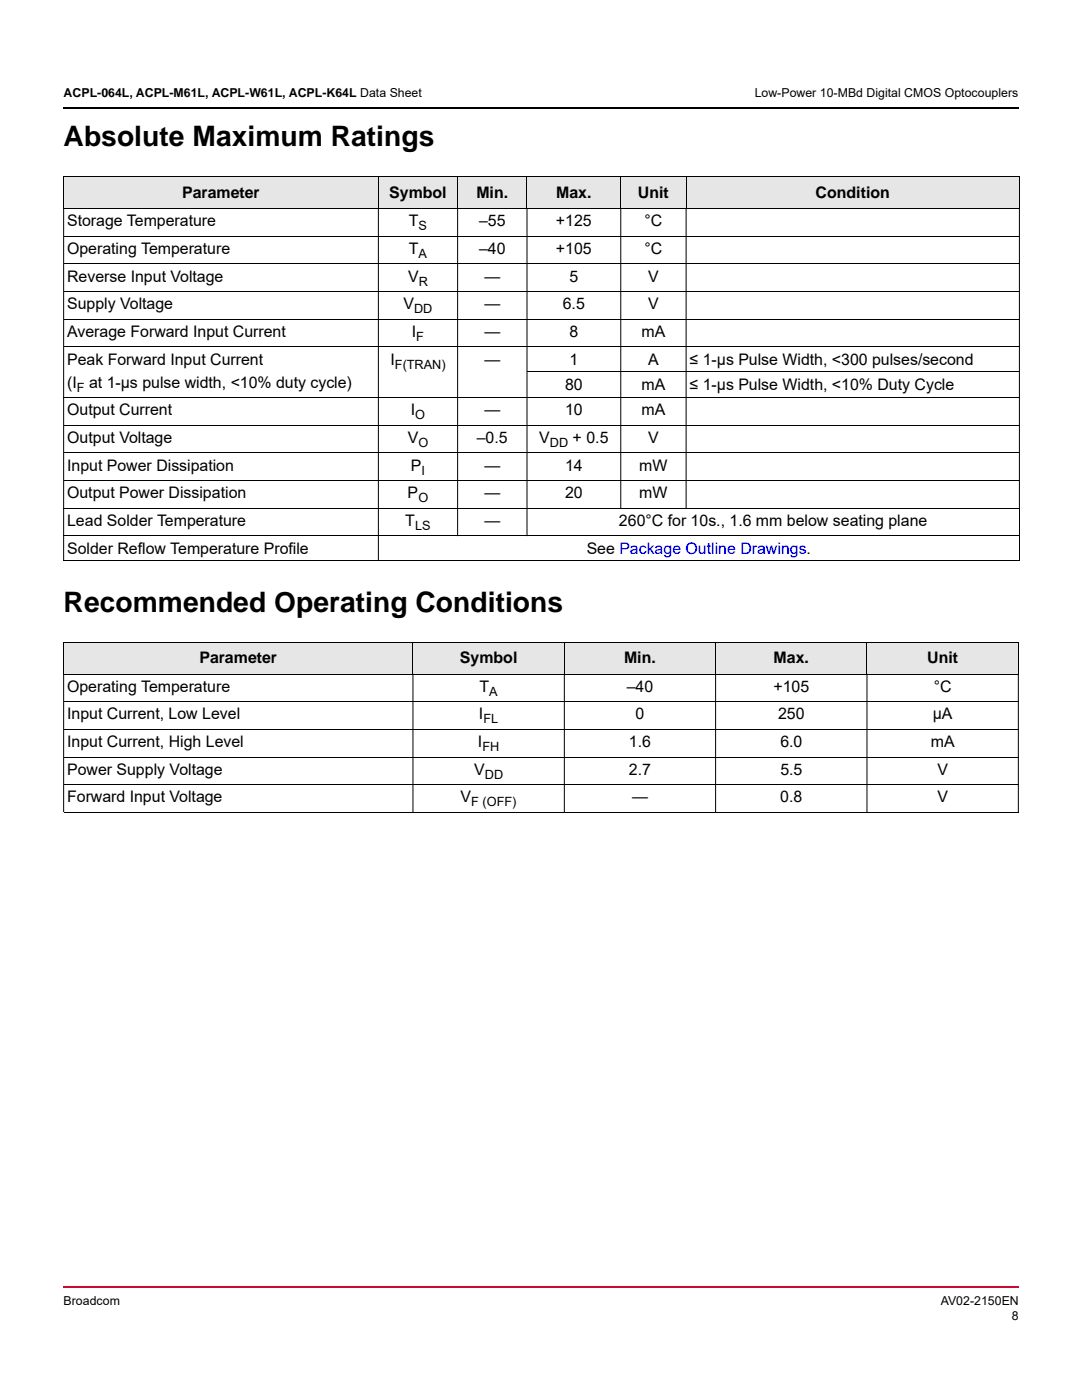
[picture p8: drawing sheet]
<svg xmlns="http://www.w3.org/2000/svg" width="216mm" height="279mm" viewBox="0 0 216 279" stroke-linecap="round" stroke-linejoin="round" font-family="sans-serif">
<defs><g id="words">
<g font-size="5.6">
<text x="12.7" y="29.2">Absolute Maximum Ratings</text>
<text x="12.7" y="122">Recommended Operating Conditions</text>
</g>
<g font-size="3.2">
<text x="36.3" y="39.5">Parameter</text>
<text x="77.7" y="39.5">Symbol</text>
<text x="95.1" y="39.5">Min.</text>
<text x="111" y="39.5">Max.</text>
<text x="127.3" y="39.5">Unit</text>
<text x="162.8" y="39.5">Condition</text>
<text x="13.4" y="45.1">Storage Temperature</text>
<text x="81.6" y="45.1">T</text>
<text x="95.6" y="45.1">–55</text>
<text x="110.9" y="45.1">+125</text>
<text x="128.6" y="45.1">°C</text>
<text x="13.4" y="50.7">Operating Temperature</text>
<text x="81.6" y="50.7">T</text>
<text x="95.6" y="50.7">–40</text>
<text x="110.9" y="50.7">+105</text>
<text x="128.6" y="50.7">°C</text>
<text x="13.4" y="56.2">Reverse Input Voltage</text>
<text x="81.4" y="56.2">V</text>
<text x="96.6" y="56.2">—</text>
<text x="113.6" y="56.2">5</text>
<text x="129.3" y="56.2">V</text>
<text x="13.4" y="61.7">Supply Voltage</text>
<text x="80.5" y="61.7">V</text>
<text x="96.6" y="61.7">—</text>
<text x="112.3" y="61.7">6.5</text>
<text x="129.3" y="61.7">V</text>
<text x="13.4" y="67.2">Average Forward Input Current</text>
<text x="82.2" y="67.2">I</text>
<text x="96.6" y="67.2">—</text>
<text x="113.6" y="67.2">8</text>
<text x="128" y="67.2">mA</text>
<text x="13.4" y="72.7">Peak Forward Input Current</text>
<text x="13.4" y="77.3">(I</text>
<text x="17.8" y="77.3">at 1-μs pulse width, &lt;10% duty cycle)</text>
<text x="77.9" y="72.7">I</text>
<text x="96.6" y="72.7">—</text>
<text x="112.8" y="77.7">80</text>
<text x="113.6" y="72.7">1</text>
<text x="128" y="77.7">mA</text>
<text x="129.3" y="72.7">A</text>
<text x="137.6" y="72.7">≤ 1-μs Pulse Width, &lt;300 pulses/second</text>
<text x="137.6" y="77.7">≤ 1-μs Pulse Width, &lt;10% Duty Cycle</text>
<text x="13.4" y="82.9">Output Current</text>
<text x="82" y="82.9">I</text>
<text x="96.6" y="82.9">—</text>
<text x="112.8" y="82.9">10</text>
<text x="128" y="82.9">mA</text>
<text x="13.4" y="88.4">Output Voltage</text>
<text x="81.4" y="88.4">V</text>
<text x="95.1" y="88.4">–0.5</text>
<text x="107.6" y="88.4">V</text>
<text x="114.3" y="88.4">+ 0.5</text>
<text x="129.3" y="88.4">V</text>
<text x="13.4" y="93.9">Input Power Dissipation</text>
<text x="82" y="93.9">P</text>
<text x="96.6" y="93.9">—</text>
<text x="112.8" y="93.9">14</text>
<text x="127.6" y="93.9">mW</text>
<text x="13.4" y="99.4">Output Power Dissipation</text>
<text x="81.3" y="99.4">P</text>
<text x="96.6" y="99.4">—</text>
<text x="112.8" y="99.4">20</text>
<text x="127.6" y="99.4">mW</text>
<text x="13.4" y="104.9">Lead Solder Temperature</text>
<text x="80.9" y="104.9">T</text>
<text x="96.6" y="104.9">—</text>
<text x="123.5" y="104.9">260°C for 10s., 1.6 mm below seating plane</text>
<text x="13.4" y="110.5">Solder Reflow Temperature Profile</text>
<text x="117.1" y="110.5">See Package Outline Drawings.</text>
<text x="39.8" y="132.4">Parameter</text>
<text x="91.8" y="132.4">Symbol</text>
<text x="124.5" y="132.4">Min.</text>
<text x="154.4" y="132.4">Max.</text>
<text x="185" y="132.4">Unit</text>
<text x="13.4" y="143.6">Input Current, Low Level</text>
<text x="13.4" y="138">Operating Temperature</text>
<text x="95.6" y="143.6">I</text>
<text x="95.7" y="138">T</text>
<text x="125.1" y="138">–40</text>
<text x="126.8" y="143.6">0</text>
<text x="154.3" y="138">+105</text>
<text x="155.3" y="143.6">250</text>
<text x="186.1" y="143.6">μA</text>
<text x="186.3" y="138">°C</text>
<text x="13.4" y="149.1">Input Current, High Level</text>
<text x="95.4" y="149.1">I</text>
<text x="125.5" y="149.1">1.6</text>
<text x="155.7" y="149.1">6.0</text>
<text x="185.7" y="149.1">mA</text>
<text x="13.4" y="154.6">Power Supply Voltage</text>
<text x="94.6" y="154.6">V</text>
<text x="125.5" y="154.6">2.7</text>
<text x="155.7" y="154.6">5.5</text>
<text x="187.1" y="154.6">V</text>
<text x="13.4" y="160.1">Forward Input Voltage</text>
<text x="91.9" y="160.1">V</text>
<text x="126.1" y="160.1">—</text>
<text x="155.7" y="160.1">0.8</text>
<text x="187" y="160.1">V</text>
</g>
<g font-size="2.5">
<text x="12.7" y="19.4">ACPL-064L, ACPL-M61L, ACPL-W61L, ACPL-K64L Data Sheet</text>
<text x="150.6" y="19.4">Low-Power 10-MBd Digital CMOS Optocouplers</text>
<text x="83.5" y="46">S</text>
<text x="83.5" y="51.5">A</text>
<text x="83.5" y="57">R</text>
<text x="82.6" y="62.5">DD</text>
<text x="83.1" y="68">F</text>
<text x="78.8" y="73.6">F(TRAN)</text>
<text x="15.3" y="78.1">F</text>
<text x="82.8" y="83.7">O</text>
<text x="83.5" y="89.2">O</text>
<text x="109.7" y="89.2">DD</text>
<text x="84.1" y="94.7">I</text>
<text x="83.5" y="100.2">O</text>
<text x="82.8" y="105.7">LS</text>
<text x="97.6" y="138.8">A</text>
<text x="96.2" y="149.9">FH</text>
<text x="96.5" y="144.4">FL</text>
<text x="96.7" y="155.4">DD</text>
<text x="94" y="160.9">F (OFF)</text>
<text x="12.7" y="260.3">Broadcom</text>
<text x="187.7" y="260.3">AV02-2150EN</text>
<text x="201.9" y="263.5">8</text>
</g>
</g></defs>
<path d="M12.5 256.7h.2v.3h-.2z" fill="#cc092f"/>
<path d="M12.7 256.9h190.7" fill="none" stroke="#cc092f" stroke-width=".36"/>
<path d="M12.5 21.4h.2v.4h-.2z" fill="#000"/>
<path d="M12.7 21.6h190.7" fill="none" stroke="#000" stroke-width=".36"/>
<g fill="#e6e6e6">
<path d="M12.7 35.3h62.8v6.3h-62.8z"/>
<path d="M75.5 35.3h15.8v6.3h-15.8z"/>
<path d="M91.3 35.3h13.9v6.3h-13.9z"/>
<path d="M105.2 35.3h18.7v6.3h-18.7z"/>
<path d="M123.9 35.3h13v6.3h-13z"/>
<path d="M136.9 35.3h66.5v6.3h-66.5z"/>
<path d="M12.7 128.2h69.7v6.3h-69.7z"/>
<path d="M82.4 128.2h30.2v6.3h-30.2z"/>
<path d="M112.6 128.2h30.2v6.3h-30.2z"/>
<path d="M142.8 128.2h30.2v6.3h-30.2z"/>
<path d="M173 128.2h30.2v6.3h-30.2z"/>
</g>
<g fill="none" stroke="#000" stroke-width=".2">
<path d="M12.7 35.3h190.8M12.7 35.3v6.3M75.5 35.2v76.8M91.3 35.2v71.8M105.2 35.2v71.8M123.9 35.2v66.3M136.9 35.2v66.3M203.4 35.3v6.3M12.7 41.6h190.8M12.7 41.7v70.2M12.7 47.1h190.7M12.7 52.7h190.7"/>
<path d="M12.7 58.2h190.7M203.4 41.7v59.7M12.7 63.7h190.7M12.7 69.2h190.7M12.7 79.3h190.7M105.2 74.2h98.2M12.7 84.9h190.7M12.7 90.4h190.7M12.7 95.9h190.7M12.7 101.4h190.8M12.7 106.9h190.8M12.7 111.9h190.8"/>
<path d="M203.4 101.5v10.4M12.7 128.2h190.5M12.7 134.5h190.5M12.7 134.6v27.5M12.7 128.2v6.3M82.4 128.1v34.1M112.6 128.1v34.1M142.8 128.1v34.1M173 128.1v34.1M203.2 134.6v27.5M203.2 128.2v6.3M12.7 140h190.5"/>
<path d="M12.7 145.6h190.5M12.7 151.1h190.5M12.7 156.6h190.5M12.7 162.1h190.5"/>
</g>
<use href="#words"/>
</svg>
